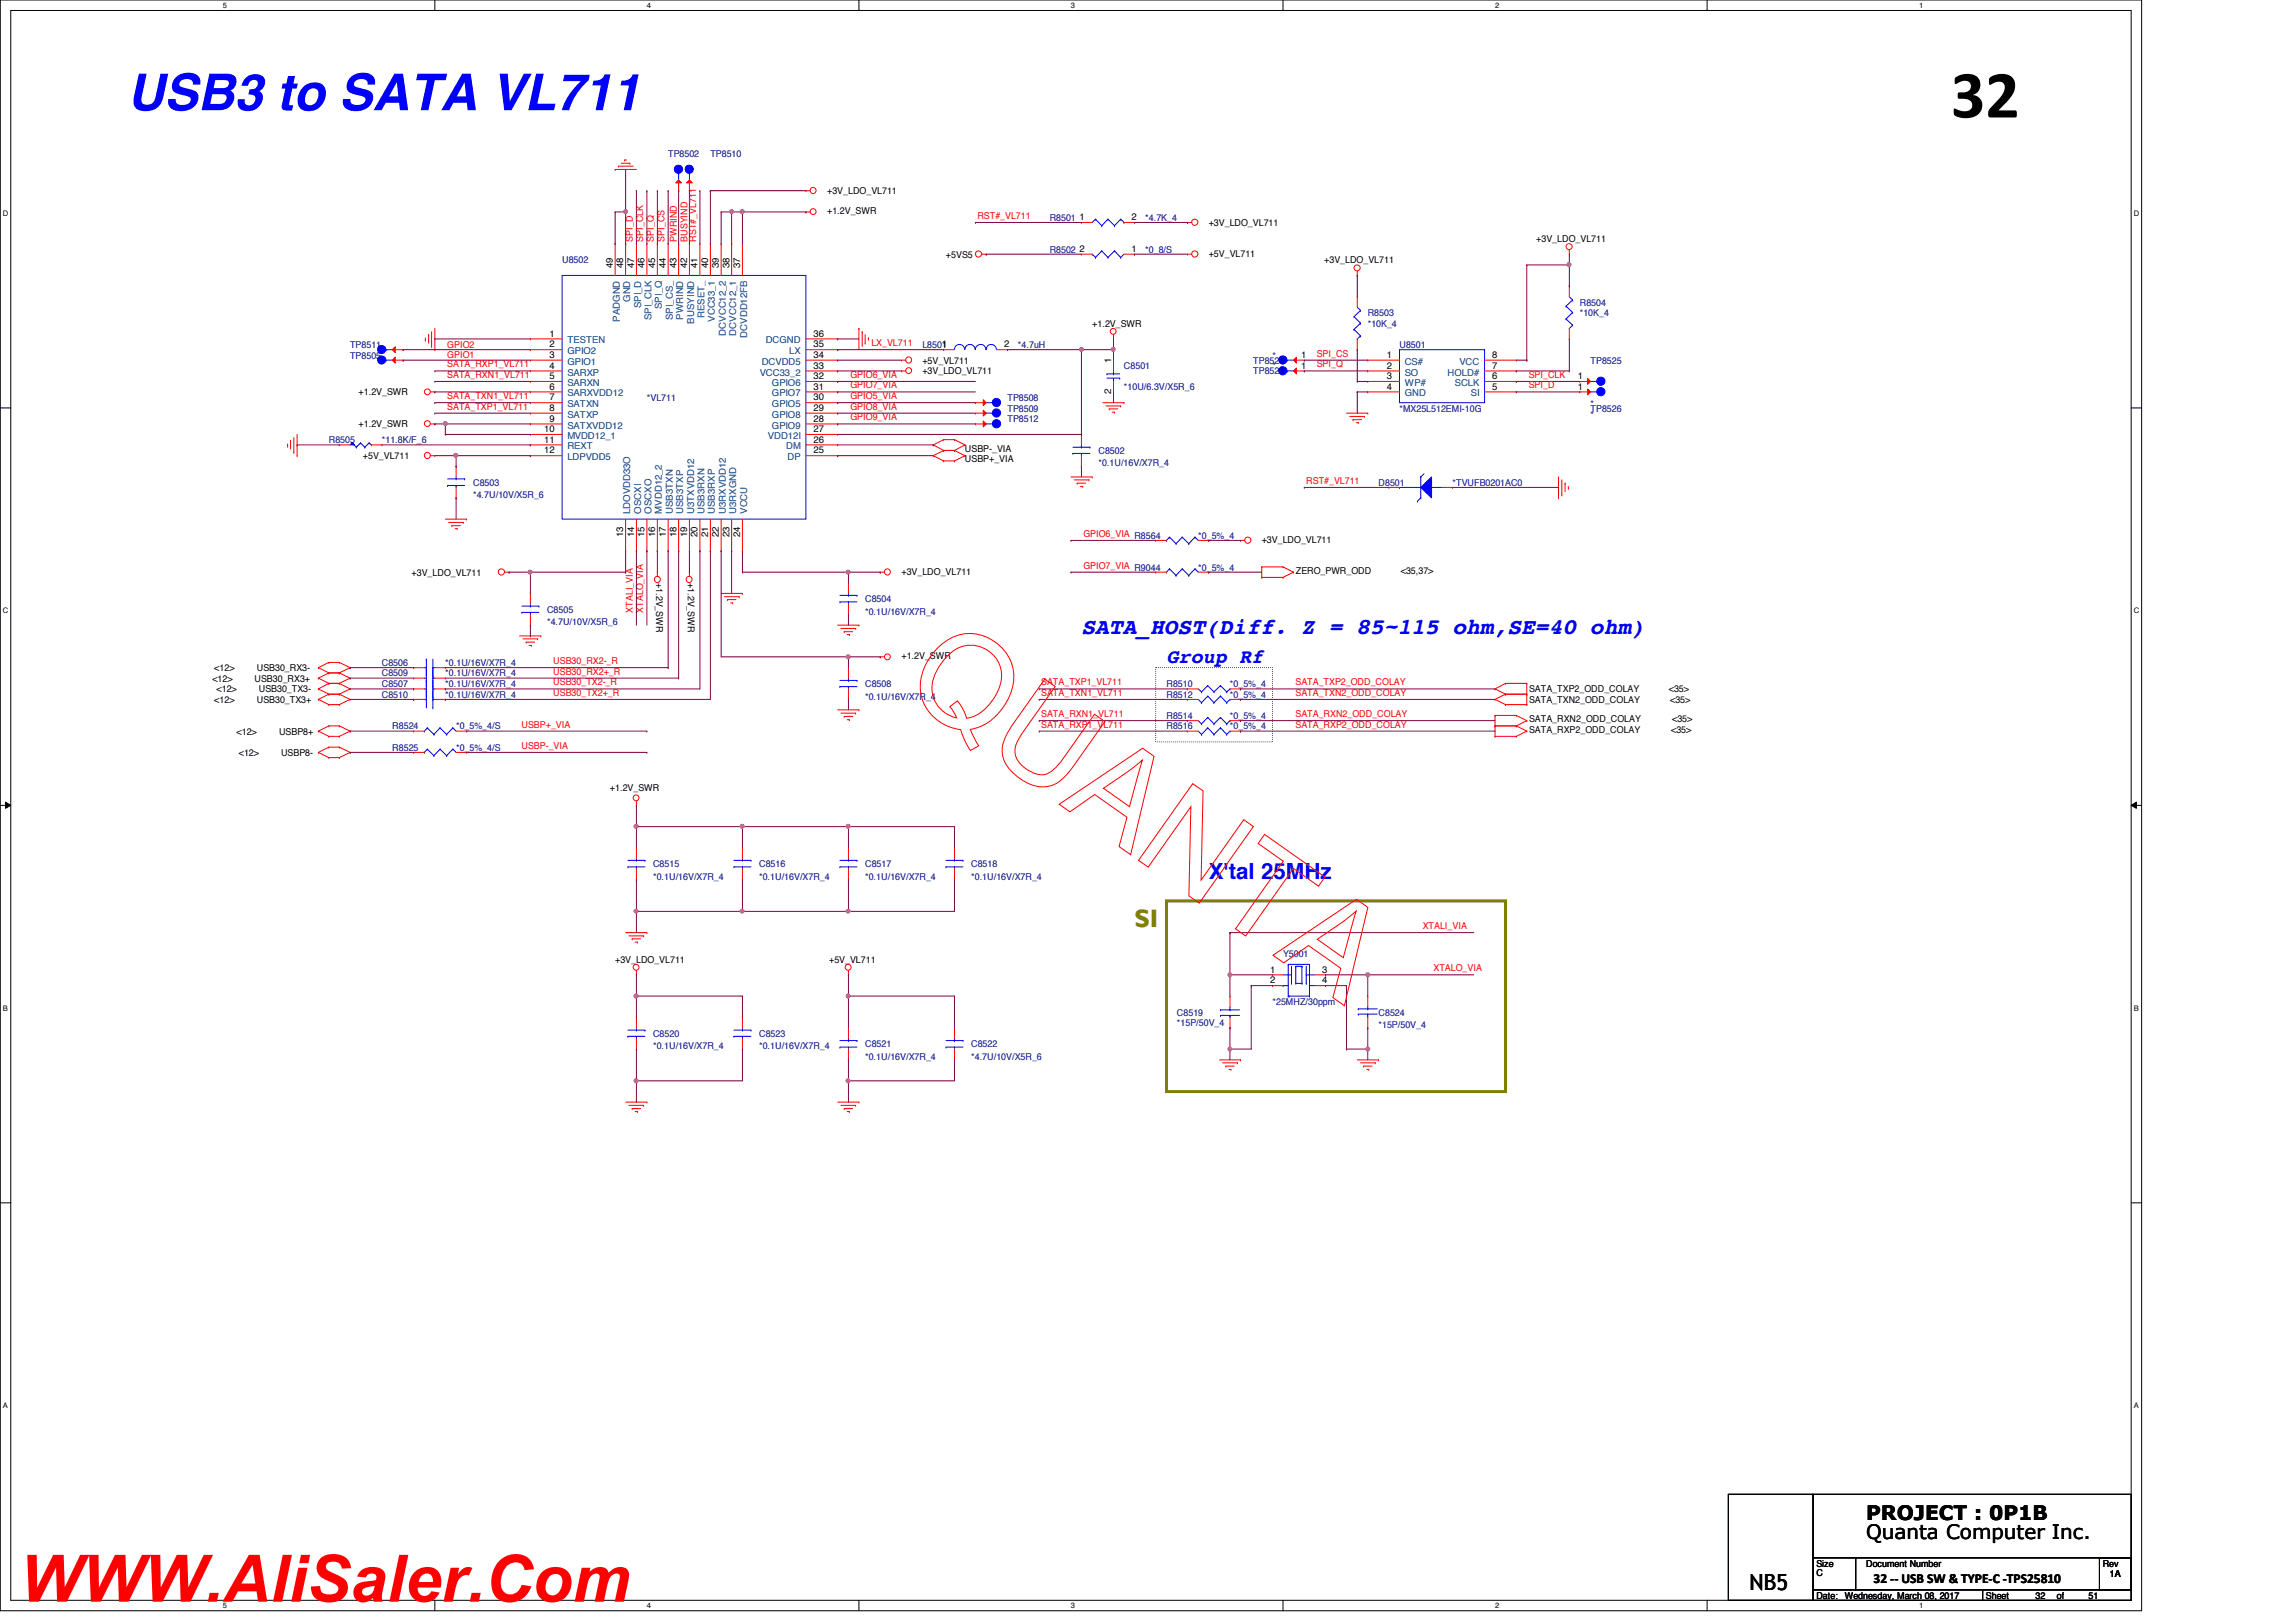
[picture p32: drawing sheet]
<svg xmlns="http://www.w3.org/2000/svg" width="297mm" height="210mm" viewBox="0 0 297 210" stroke-linecap="round" stroke-linejoin="round" font-family="sans-serif">
<defs><g id="words">
<text font-size="8.8" x="252.4" y="15.2">32</text>
<text font-size="8.5" fill="#f00" x="2.5" y="207.3">WWW.AliSaler.Com</text>
<text font-size="6.6" fill="#00f" x="16.5" y="14.3">USB3 to SATA VL711</text>
<text font-size="3.3" fill="#808000" x="146.8" y="120">SI</text>
<g font-size="2.9" fill="#00f">
<text x="139.9" y="82">SATA_HOST(Diff. Z = 85~115 ohm,SE=40 ohm)</text>
<text x="156.4" y="113.7">X'tal 25MHz</text>
</g>
<text font-size="2.9" x="226.4" y="205.8">NB5</text>
<text font-size="2.6" fill="#00f" x="150.9" y="85.8">Group Rf</text>
<g font-size="2.6">
<text x="241.4" y="196.6">PROJECT : 0P1B</text>
<text x="241.4" y="199.1">Quanta Computer Inc.</text>
</g>
<text font-size="1.8" x="242.4" y="204.8">32 -- USB SW &amp; TYPE-C -TPS25810</text>
<g font-size="1.2" fill="#000080">
<text x="86.4" y="20.3">TP8502</text>
<text x="91.9" y="20.3">TP8510</text>
<text x="135.8" y="28.6">R8501</text>
<text x="148.2" y="28.6">*4.7K_4</text>
<text x="72.7" y="34">U8502</text>
<text x="135.8" y="32.7">R8502</text>
<text x="148.2" y="32.7">*0_8/S</text>
<text x="177" y="40.9">R8503</text>
<text x="204.4" y="39.5">R8504</text>
<text x="204.4" y="40.9">*10K_4</text>
<text x="45.3" y="45">TP8511</text>
<text x="45.3" y="46.4">TP8505</text>
<text x="119.3" y="45">L8501</text>
<text x="131.7" y="45">*4.7uH</text>
<text x="145.4" y="47.8">C8501</text>
<text x="162.1" y="47.1">TP8524</text>
<text x="164.6" y="47.8">*</text>
<text x="164.6" y="46.4">*</text>
<text x="177" y="42.3">*10K_4</text>
<text x="181.1" y="45">U8501</text>
<text x="205.8" y="47.1">TP8525</text>
<text x="83.7" y="51.9">*VL711</text>
<text x="130.3" y="53.3">TP8509</text>
<text x="130.3" y="51.9">TP8508</text>
<text x="145.4" y="50.5">*10U/6.3V/X5R_6</text>
<text x="162.1" y="48.4">TP8523</text>
<text x="181.1" y="53.3">*MX25L512EMI-10G</text>
<text x="205.8" y="52.7">*</text>
<text x="205.8" y="53.3">TP8526</text>
<text x="42.5" y="57.4">R8505</text>
<text x="49.4" y="57.4">*11.8K/F_6</text>
<text x="130.3" y="54.6">TP8512</text>
<text x="142.1" y="58.7">C8502</text>
<text x="205.8" y="54.1">*</text>
<text x="61.2" y="62.9">C8503</text>
<text x="61.2" y="64.5">*4.7U/10V/X5R_6</text>
<text x="142.1" y="60.4">*0.1U/16V/X7R_4</text>
<text x="178.3" y="62.9">D8501</text>
<text x="187.9" y="62.9">*TVUFB0201AC0</text>
<text x="155" y="69.7">*0_5%_4</text>
<text x="111.9" y="77.9">C8504</text>
<text x="155" y="73.8">*0_5%_4</text>
<text x="70.8" y="79.3">C8505</text>
<text x="70.8" y="80.9">*4.7U/10V/X5R_6</text>
<text x="111.9" y="79.6">*0.1U/16V/X7R_4</text>
<text x="49.4" y="87.5">C8509</text>
<text x="49.4" y="88.9">C8507</text>
<text x="49.4" y="86.1">C8506</text>
<text x="57.6" y="87.5">*0.1U/16V/X7R_4</text>
<text x="57.6" y="88.9">*0.1U/16V/X7R_4</text>
<text x="57.6" y="86.1">*0.1U/16V/X7R_4</text>
<text x="111.9" y="88.9">C8508</text>
<text x="150.9" y="88.9">R8510</text>
<text x="159.1" y="88.9">*0_5%_4</text>
<text x="49.4" y="90.3">C8510</text>
<text x="50.8" y="94.4">R8524</text>
<text x="57.6" y="90.3">*0.1U/16V/X7R_4</text>
<text x="59" y="94.4">*0_5%_4/S</text>
<text x="111.9" y="90.6">*0.1U/16V/X7R_4</text>
<text x="150.9" y="93">R8514</text>
<text x="150.9" y="94.4">R8516</text>
<text x="150.9" y="90.3">R8512</text>
<text x="159.1" y="93">*0_5%_4</text>
<text x="159.1" y="94.4">*0_5%_4</text>
<text x="159.1" y="90.3">*0_5%_4</text>
<text x="50.8" y="97.2">R8525</text>
<text x="59" y="97.2">*0_5%_4/S</text>
<text x="84.5" y="112.2">C8515</text>
<text x="84.5" y="113.9">*0.1U/16V/X7R_4</text>
<text x="98.2" y="112.2">C8516</text>
<text x="98.2" y="113.9">*0.1U/16V/X7R_4</text>
<text x="111.9" y="112.2">C8517</text>
<text x="111.9" y="113.9">*0.1U/16V/X7R_4</text>
<text x="125.6" y="112.2">C8518</text>
<text x="125.6" y="113.9">*0.1U/16V/X7R_4</text>
<text x="166" y="123.9">Y5001</text>
<text x="152.3" y="131.4">C8519</text>
<text x="164.6" y="130">*25MHZ/30ppm</text>
<text x="178.3" y="131.4">C8524</text>
<text x="84.5" y="134.2">C8520</text>
<text x="84.5" y="135.8">*0.1U/16V/X7R_4</text>
<text x="98.2" y="134.2">C8523</text>
<text x="98.2" y="135.8">*0.1U/16V/X7R_4</text>
<text x="111.9" y="135.6">C8521</text>
<text x="111.9" y="137.2">*0.1U/16V/X7R_4</text>
<text x="125.6" y="135.6">C8522</text>
<text x="125.6" y="137.2">*4.7U/10V/X5R_6</text>
<text x="152.3" y="132.8">*15P/50V_4</text>
<text x="178.3" y="133.1">*15P/50V_4</text>
</g>
<g font-size="1.2">
<text x="107" y="27.7">+1.2V_SWR</text>
<text x="107" y="25.1">+3V_LDO_VL711</text>
<text x="139.7" y="28.5">1</text>
<text x="146.4" y="28.5">2</text>
<text x="156.4" y="29.3">+3V_LDO_VL711</text>
<text x="79.3" y="34.7" transform="rotate(-90 79.3 34.7)">49</text>
<text x="80.6" y="34.7" transform="rotate(-90 80.6 34.7)">48</text>
<text x="82" y="34.7" transform="rotate(-90 82 34.7)">47</text>
<text x="83.4" y="34.7" transform="rotate(-90 83.4 34.7)">46</text>
<text x="84.7" y="34.7" transform="rotate(-90 84.7 34.7)">45</text>
<text x="86.1" y="34.7" transform="rotate(-90 86.1 34.7)">44</text>
<text x="87.5" y="34.7" transform="rotate(-90 87.5 34.7)">43</text>
<text x="88.9" y="34.7" transform="rotate(-90 88.9 34.7)">42</text>
<text x="90.3" y="34.7" transform="rotate(-90 90.3 34.7)">41</text>
<text x="91.6" y="34.7" transform="rotate(-90 91.6 34.7)">40</text>
<text x="93" y="34.7" transform="rotate(-90 93 34.7)">39</text>
<text x="94.4" y="34.7" transform="rotate(-90 94.4 34.7)">38</text>
<text x="95.8" y="34.7" transform="rotate(-90 95.8 34.7)">37</text>
<text x="122.4" y="33.4">+5VS5</text>
<text x="139.7" y="32.6">2</text>
<text x="146.4" y="32.6">1</text>
<text x="156.4" y="33.2">+5V_VL711</text>
<text x="171.3" y="34">+3V_LDO_VL711</text>
<text x="198.8" y="31.3">+3V_LDO_VL711</text>
<text x="71.1" y="43.6">1</text>
<text x="71.1" y="45">2</text>
<text x="71.1" y="46.3">3</text>
<text x="71.1" y="47.7">4</text>
<text x="105.2" y="45">35</text>
<text x="105.2" y="46.3">34</text>
<text x="105.2" y="47.7">33</text>
<text x="105.2" y="43.6">36</text>
<text x="119.3" y="47.1">+5V_VL711</text>
<text x="129.9" y="45">2</text>
<text x="141.3" y="42.3">+1.2V_SWR</text>
<text x="143.8" y="47" transform="rotate(-90 143.8 47)">1</text>
<text x="168.3" y="47.7">1</text>
<text x="168.3" y="46.3">1</text>
<text x="179.4" y="46.3">1</text>
<text x="179.4" y="47.7">2</text>
<text x="193" y="46.3">8</text>
<text x="193" y="47.7">7</text>
<text x="46.4" y="51.2">+1.2V_SWR</text>
<text x="71.1" y="49.1">5</text>
<text x="71.1" y="50.4">6</text>
<text x="71.1" y="51.8">7</text>
<text x="71.1" y="53.2">8</text>
<text x="105.2" y="53.2">29</text>
<text x="105.2" y="51.8">30</text>
<text x="105.2" y="50.4">31</text>
<text x="105.2" y="49.1">32</text>
<text x="119.3" y="48.4">+3V_LDO_VL711</text>
<text x="143.8" y="51" transform="rotate(-90 143.8 51)">2</text>
<text x="179.4" y="49.1">3</text>
<text x="179.4" y="50.4">4</text>
<text x="193" y="50.4">5</text>
<text x="193" y="49.1">6</text>
<text x="204.1" y="49.1">1</text>
<text x="204.1" y="50.4">1</text>
<text x="46.4" y="55.3">+1.2V_SWR</text>
<text x="46.9" y="59.4">+5V_VL711</text>
<text x="70.4" y="55.9">10</text>
<text x="70.4" y="57.3">11</text>
<text x="70.4" y="58.7">12</text>
<text x="71.1" y="54.6">9</text>
<text x="105.2" y="55.9">27</text>
<text x="105.2" y="54.6">28</text>
<text x="105.2" y="58.7">25</text>
<text x="105.2" y="57.3">26</text>
<text x="124.8" y="59.8">USBP+_VIA</text>
<text x="124.8" y="58.5">USBP-_VIA</text>
<text x="80.6" y="69.5" transform="rotate(-90 80.6 69.5)">13</text>
<text x="82" y="69.5" transform="rotate(-90 82 69.5)">14</text>
<text x="83.4" y="69.5" transform="rotate(-90 83.4 69.5)">15</text>
<text x="84.7" y="69.5" transform="rotate(-90 84.7 69.5)">16</text>
<text x="86.1" y="69.5" transform="rotate(-90 86.1 69.5)">17</text>
<text x="87.5" y="69.5" transform="rotate(-90 87.5 69.5)">18</text>
<text x="88.9" y="69.5" transform="rotate(-90 88.9 69.5)">19</text>
<text x="90.3" y="69.5" transform="rotate(-90 90.3 69.5)">20</text>
<text x="91.6" y="69.5" transform="rotate(-90 91.6 69.5)">21</text>
<text x="93" y="69.5" transform="rotate(-90 93 69.5)">22</text>
<text x="94.4" y="69.5" transform="rotate(-90 94.4 69.5)">23</text>
<text x="95.8" y="69.5" transform="rotate(-90 95.8 69.5)">24</text>
<text x="163.2" y="70.3">+3V_LDO_VL711</text>
<text x="53.3" y="74.5">+3V_LDO_VL711</text>
<text x="84.9" y="75.4" transform="rotate(90 84.9 75.4)">+1.2V_SWR</text>
<text x="89" y="75.4" transform="rotate(90 89 75.4)">+1.2V_SWR</text>
<text x="116.6" y="74.4">+3V_LDO_VL711</text>
<text x="167.6" y="74.3">ZERO_PWR_ODD</text>
<text x="181.2" y="74.3">&lt;35,37&gt;</text>
<text x="27.5" y="88.2">&lt;12&gt;</text>
<text x="27.7" y="86.9">&lt;12&gt;</text>
<text x="28" y="89.6">&lt;12&gt;</text>
<text x="32.9" y="88.2">USB30_RX3+</text>
<text x="33.2" y="86.9">USB30_RX3-</text>
<text x="33.5" y="89.6">USB30_TX3-</text>
<text x="116.6" y="85.3">+1.2V_SWR</text>
<text x="197.8" y="89.6">SATA_TXP2_ODD_COLAY</text>
<text x="215.9" y="89.6">&lt;35&gt;</text>
<text x="27.7" y="91">&lt;12&gt;</text>
<text x="30.6" y="95.1">&lt;12&gt;</text>
<text x="33.2" y="91">USB30_TX3+</text>
<text x="36.1" y="95.1">USBP8+</text>
<text x="197.8" y="91">SATA_TXN2_ODD_COLAY</text>
<text x="197.8" y="93.4">SATA_RXN2_ODD_COLAY</text>
<text x="197.8" y="94.8">SATA_RXP2_ODD_COLAY</text>
<text x="216.1" y="91">&lt;35&gt;</text>
<text x="216.2" y="94.8">&lt;35&gt;</text>
<text x="216.3" y="93.4">&lt;35&gt;</text>
<text x="30.9" y="97.8">&lt;12&gt;</text>
<text x="36.4" y="97.8">USBP8-</text>
<text x="78.9" y="102.4">+1.2V_SWR</text>
<text x="79.6" y="124.6">+3V_LDO_VL711</text>
<text x="107.3" y="124.6">+5V_VL711</text>
<text x="164.3" y="125.9">1</text>
<text x="171.1" y="125.9">3</text>
<text x="164.3" y="127.3">2</text>
<text x="171.1" y="127.3">4</text>
<text x="235" y="202.7">Size</text>
<text x="241.4" y="202.7">Document Number</text>
<text x="272" y="202.7">Rev</text>
<text x="235" y="206.9">Date:</text>
<text x="235" y="204">C</text>
<text x="238.7" y="206.9">Wednesday, March 08, 2017</text>
<text x="256.9" y="206.9">Sheet</text>
<text x="263.4" y="206.9">32</text>
<text x="266.1" y="206.9">of</text>
<text x="270.2" y="206.9">51</text>
<text x="273" y="204.1">1A</text>
</g>
<g font-size="1.2" fill="#f00">
<text x="126.4" y="28.3">RST#_VL711</text>
<text x="81.9" y="31.3" transform="rotate(-90 81.9 31.3)">SPI_D</text>
<text x="83.2" y="31.3" transform="rotate(-90 83.2 31.3)">SPI_CLK</text>
<text x="84.6" y="31.3" transform="rotate(-90 84.6 31.3)">SPI_Q</text>
<text x="86" y="31.3" transform="rotate(-90 86 31.3)">SPI_CS</text>
<text x="87.5" y="31.3" transform="rotate(-90 87.5 31.3)">PWRIND</text>
<text x="88.9" y="31.3" transform="rotate(-90 88.9 31.3)">BUSYIND</text>
<text x="90.1" y="31.3" transform="rotate(-90 90.1 31.3)">RST#_VL711</text>
<text x="57.9" y="46.4">GPIO1</text>
<text x="57.9" y="45">GPIO2</text>
<text x="57.9" y="47.5">SATA_RXP1_VL711</text>
<text x="112.7" y="44.8">LX_VL711</text>
<text x="170.3" y="47.5">SPI_Q</text>
<text x="170.3" y="46.1">SPI_CS</text>
<text x="57.9" y="53">SATA_TXP1_VL711</text>
<text x="57.9" y="51.6">SATA_TXN1_VL711</text>
<text x="57.9" y="48.9">SATA_RXN1_VL711</text>
<text x="110" y="48.9">GPIO6_VIA</text>
<text x="110" y="53">GPIO8_VIA</text>
<text x="110" y="50.2">GPIO7_VIA</text>
<text x="110" y="51.6">GPIO5_VIA</text>
<text x="197.8" y="48.9">SPI_CLK</text>
<text x="197.8" y="50.2">SPI_D</text>
<text x="110" y="54.4">GPIO9_VIA</text>
<text x="169" y="62.6">RST#_VL711</text>
<text x="140.2" y="69.5">GPIO6_VIA R8564</text>
<text x="140.2" y="73.6">GPIO7_VIA R9044</text>
<text x="81.9" y="79.3" transform="rotate(-90 81.9 79.3)">XTALI_VIA</text>
<text x="83.2" y="79.3" transform="rotate(-90 83.2 79.3)">XTALO_VIA</text>
<text x="71.6" y="88.7">USB30_TX2-_R</text>
<text x="71.6" y="85.9">USB30_RX2-_R</text>
<text x="71.6" y="87.3">USB30_RX2+_R</text>
<text x="134.7" y="88.7">SATA_TXP1_VL711</text>
<text x="167.6" y="88.7">SATA_TXP2_ODD_COLAY</text>
<text x="67.5" y="94.1">USBP+_VIA</text>
<text x="71.6" y="90">USB30_TX2+_R</text>
<text x="134.7" y="90">SATA_TXN1_VL711</text>
<text x="134.7" y="92.8">SATA_RXN1_VL711</text>
<text x="134.7" y="94.1">SATA_RXP1_VL711</text>
<text x="167.6" y="92.8">SATA_RXN2_ODD_COLAY</text>
<text x="167.6" y="90">SATA_TXN2_ODD_COLAY</text>
<text x="167.6" y="94.1">SATA_RXP2_ODD_COLAY</text>
<text x="67.5" y="96.9">USBP-_VIA</text>
<text x="184.1" y="120.2">XTALI_VIA</text>
<text x="185.5" y="125.7">XTALO_VIA</text>
</g>
<g font-size="1.2" fill="#004080">
<text x="80.2" y="41.7" transform="rotate(-90 80.2 41.7)">PADGND</text>
<text x="81.5" y="39.1" transform="rotate(-90 81.5 39.1)">GND</text>
<text x="82.9" y="39.9" transform="rotate(-90 82.9 39.9)">SPI_D</text>
<text x="84.3" y="41.4" transform="rotate(-90 84.3 41.4)">SPI_CLK</text>
<text x="85.6" y="40" transform="rotate(-90 85.6 40)">SPI_Q</text>
<text x="87" y="41.4" transform="rotate(-90 87 41.4)">SPI_CS_</text>
<text x="88.4" y="41.4" transform="rotate(-90 88.4 41.4)">PWRIND</text>
<text x="89.8" y="41.9" transform="rotate(-90 89.8 41.9)">BUSYIND</text>
<text x="91.1" y="41.2" transform="rotate(-90 91.1 41.2)">RESET_</text>
<text x="92.5" y="41.7" transform="rotate(-90 92.5 41.7)">VCC33_1</text>
<text x="73.4" y="44.4">TESTEN</text>
<text x="73.4" y="45.8">GPIO2</text>
<text x="73.4" y="47.2">GPIO1</text>
<text x="93.9" y="43.4" transform="rotate(-90 93.9 43.4)">DCVCC12_2</text>
<text x="95.2" y="43.4" transform="rotate(-90 95.2 43.4)">DCVCC12_1</text>
<text x="96.6" y="43.7" transform="rotate(-90 96.6 43.7)">DCVDD12FB</text>
<text x="98.5" y="47.2">DCVDD5</text>
<text x="99.1" y="44.4">DCGND</text>
<text x="102.1" y="45.8">LX</text>
<text x="181.7" y="47.2">CS#</text>
<text x="188.8" y="47.2">VCC</text>
<text x="73.4" y="48.6">SARXP</text>
<text x="73.4" y="50">SARXN</text>
<text x="73.4" y="51.3">SARXVDD12</text>
<text x="73.4" y="52.7">SATXN</text>
<text x="98.3" y="48.6">VCC33_2</text>
<text x="99.9" y="52.7">GPIO5</text>
<text x="99.9" y="51.3">GPIO7</text>
<text x="99.9" y="50">GPIO6</text>
<text x="181.7" y="48.6">SO</text>
<text x="181.7" y="50">WP#</text>
<text x="181.7" y="51.3">GND</text>
<text x="187.3" y="48.6">HOLD#</text>
<text x="188.2" y="50">SCLK</text>
<text x="190.3" y="51.3">SI</text>
<text x="73.4" y="54.1">SATXP</text>
<text x="73.4" y="55.5">SATXVDD12</text>
<text x="73.4" y="56.8">MVDD12_1</text>
<text x="73.4" y="58.2">REXT</text>
<text x="73.4" y="59.6">LDPVDD5</text>
<text x="99.4" y="56.8">VDD12I</text>
<text x="99.9" y="55.5">GPIO9</text>
<text x="99.9" y="54.1">GPIO8</text>
<text x="101.7" y="58.2">DM</text>
<text x="101.9" y="59.6">DP</text>
<text x="81.5" y="66.5" transform="rotate(-90 81.5 66.5)">LDOVDD33O</text>
<text x="82.9" y="66.5" transform="rotate(-90 82.9 66.5)">OSCXI</text>
<text x="84.3" y="66.5" transform="rotate(-90 84.3 66.5)">OSCXO</text>
<text x="85.6" y="66.5" transform="rotate(-90 85.6 66.5)">MVDD12_2</text>
<text x="87" y="66.5" transform="rotate(-90 87 66.5)">USB3TXN</text>
<text x="88.4" y="66.5" transform="rotate(-90 88.4 66.5)">USB3TXP</text>
<text x="89.8" y="66.5" transform="rotate(-90 89.8 66.5)">U3TXVDD12</text>
<text x="91.1" y="66.5" transform="rotate(-90 91.1 66.5)">USB3RXN</text>
<text x="92.5" y="66.5" transform="rotate(-90 92.5 66.5)">USB3RXP</text>
<text x="93.9" y="66.5" transform="rotate(-90 93.9 66.5)">U3RXVDD12</text>
<text x="95.2" y="66.5" transform="rotate(-90 95.2 66.5)">U3RXGND</text>
<text x="96.6" y="66.5" transform="rotate(-90 96.6 66.5)">VCCU</text>
</g>
<g font-size="1">
<text x="28.8" y="1">5</text>
<text x="83.7" y="1">4</text>
<text x="138.6" y="1">3</text>
<text x="193.4" y="1">2</text>
<text x="248.3" y="1">1</text>
<text x=".4" y="27.9">D</text>
<text x="276.1" y="27.9">D</text>
<text x=".4" y="79.4">C</text>
<text x="276.1" y="79.4">C</text>
<text x=".4" y="130.8">B</text>
<text x="276.1" y="130.8">B</text>
<text x=".4" y="182.2">A</text>
<text x="276.1" y="182.2">A</text>
<text x="28.8" y="208.1">5</text>
<text x="83.7" y="208.1">4</text>
<text x="138.6" y="208.1">3</text>
<text x="193.4" y="208.1">2</text>
<text x="248.3" y="208.1">1</text>
</g>
</g></defs>
<path d="M0 0h277.1v208.4h-277.1zM1.4 1.4h274.3v205.7h-274.3z" fill="none" stroke="#000" stroke-width=".13"/>
<g fill="#fff">
<path d="M28.8 .1h.6v1.1h-.6z"/>
<path d="M28.8 207.2h.6v1.1h-.6z"/>
</g>
<path d="M56.3 0v1.4M56.3 207.1v1.3" fill="none" stroke="#000" stroke-width=".13"/>
<g fill="#fff">
<path d="M83.7 .1h.5v1.1h-.5z"/>
<path d="M83.7 207.2h.5v1.1h-.5z"/>
</g>
<path d="M111.1 0v1.4M111.1 207.1v1.3" fill="none" stroke="#000" stroke-width=".13"/>
<g fill="#fff">
<path d="M138.6 .1h.5v1.1h-.5z"/>
<path d="M138.6 207.2h.5v1.1h-.5z"/>
</g>
<path d="M166 0v1.4M166 207.1v1.3" fill="none" stroke="#000" stroke-width=".13"/>
<g fill="#fff">
<path d="M193.4 .1h.6v1.1h-.6z"/>
<path d="M193.4 207.2h.6v1.1h-.6z"/>
</g>
<path d="M220.8 0v1.4M220.8 207.1v1.3" fill="none" stroke="#000" stroke-width=".13"/>
<g fill="#fff">
<path d="M248.3 .1h.5v1.1h-.5z"/>
<path d="M248.3 207.2h.5v1.1h-.5z"/>
<path d="M.4 27.1h.7v1.1h-.7z"/>
<path d="M276.1 27.1h.7v1.1h-.7z"/>
<path d="M.4 78.5h.7v1.1h-.7z"/>
<path d="M276.1 78.5h.7v1.1h-.7z"/>
</g>
<path d="M0 52.8h1.4M275.7 52.8h1.4" fill="none" stroke="#000" stroke-width=".13"/>
<g fill="#fff">
<path d="M.4 129.9h.6v1.1h-.6z"/>
<path d="M276.1 129.9h.6v1.1h-.6z"/>
</g>
<path d="M0 104.2h1.4M.7 103.8l.7 .4-.7 .4zM275.7 104.2l.7-.4v.8zM275.7 104.2h1.4" fill="none" stroke="#000" stroke-width=".13"/>
<path d="M.7 103.8l.7 .4-.7 .4zM275.7 104.2l.7-.4v.8z" fill="#000"/>
<g fill="#fff">
<path d="M.4 181.4h.6v1.1h-.6z"/>
<path d="M276.1 181.4h.6v1.1h-.6z"/>
</g>
<path d="M0 155.7h1.4M275.7 155.7h1.4M223.6 193.4h11v13.7h-11zM234.6 193.4h41.1v8.2h-41.1zM234.6 201.6h5.5v4.1h-5.5zM234.6 205.7h21.9v1.4h-21.9zM240.1 201.6h35.6v4.1h-35.6zM256.5 205.7h19.2v1.4h-19.2zM271.6 201.6h4.1v4.1h-4.1z" fill="none" stroke="#000" stroke-width=".13"/>
<path d="M149.5 86.4h15.1v9.6h-15.1z" fill="none" stroke="#000" stroke-width=".13" stroke-dasharray="0 .3"/>
<path d="M150.9 116.6h43.9v24.7h-43.9z" fill="none" stroke="#808000" stroke-width=".38"/>
<g fill="none" stroke="#f00" stroke-width=".13">
<path d="M79.6 21.9h.1M79.6 21.9h2.7M80 21.5h1.9M80 21.5h.1M80.4 21.1h1.1M80.8 20.7h.1M80.8 20.7h.3M81.5 21.1h.1M104.3 27.4h.5M104.3 24.7h.5M104.3 27.4h.1M104.3 24.7h.1"/>
<path d="M127 32.9h.6M127.6 32.9h.1M153.6 32.9h.1M153.6 28.8h.1M153.6 32.9h.6M153.6 28.8h.6M175.6 35.6h.1M175.6 35.1v.5M203 32.9h.1M203 32.3v.6M37.2 57.7h.1M37.2 57.4v.3"/>
<path d="M37.6 57h.1M37.6 57v1.1M38 58.5h.1M38 56.6v1.9M38.4 59h.1M38.4 56.2v2.8M55 44h.1M55 43.7v.3M55.5 43.3h.1M55.5 43.3v1.1M55.7 59h.6M55.7 50.7h.6"/>
<path d="M55.7 54.9h.6M55.8 44.8h.1M55.8 42.9v1.9M56.3 59h.1M56.3 50.7h.1M56.3 54.9h.1M56.3 45.3h.1M56.3 42.5v2.8M111.1 42.5h.1M111.1 42.5v2.8M111.5 42.9h.1M111.5 42.9v1.9"/>
<path d="M111.9 44.4h.1M111.9 43.3v1.1M112.3 43.7h.1M112.3 43.7v.3M116.6 48h.6M116.6 46.6h.6M116.6 48h.1M116.6 46.6h.1M120.7 59l1.4 .6M120.7 57.6l1.4 .7M120.7 59h.1M120.7 57.6h.1"/>
<path d="M122.1 59.6h.1M122.1 58.3h.1M122.1 56.9h.1M122.1 58.3h1.4M122.1 56.9h1.4M122.1 58.3l-1.4 .7M122.1 56.9l-1.4 .7M122.1 59.6h1.4M123.5 59.6h.1M123.5 58.3h.1M123.5 56.9h.1M123.5 58.3l1.3 .7"/>
<path d="M123.5 56.9l1.3 .7M124.8 59h.1M124.8 57.6h.1M124.8 59l-1.3 .6M124.8 57.6l-1.3 .7M142.7 52.1h2.7M143.1 52.5h1.9M143.5 52.9h1.1M143.5 52.9h.1M143.9 53.3h.3M144.1 43.9h.1M144.1 43.3v.6"/>
<path d="M144.2 53.3h.1M145 52.5h.1M145.4 52.1h.1M174.2 53.5h2.7M174.6 53.9h1.9M175 54.3h.1M175 54.3h1.1M175.5 54.7h.2M175.7 54.7h.1M176.5 53.9h.1M176.9 53.5h.1M57.6 67.2h2.8"/>
<path d="M58 67.6h1.9M58.5 68h1.1M58.5 68h.1M58.9 68.4h.2M59 60.3h.1M59 64.4h.1M59 60.3v1.4M59 63.1v1.3M59.1 68.4h.1M59.9 67.6h.1M60.4 67.2h.1M65.3 74h.6"/>
<path d="M65.9 74h.1M85 74h.1M85 74v.6M89.2 74h.1M89.2 74v.6M93.3 76.8h2.8M93.7 77.2h1.9M94.1 77.6h1.1M94.1 77.6h.1M94.5 78h.3M94.8 78h.1M95.6 77.2h.1"/>
<path d="M96.1 76.8h.1M113.9 74h.5M113.9 74h.1M138.6 61.7h2.7M139 62.1h1.9M139.4 62.5h1.1M139.4 62.5h.1M139.8 62.9h.3M140.1 62.9h.1M140.9 62.1h.1M141.3 61.7h.1M149.5 74h1.4"/>
<path d="M149.5 74h.1M155 74h1.4M156.4 74h.1M160.5 69.9h.5M160.5 69.9h.1M163.2 73.4h2.8M163.2 73.4h.1M163.2 74.7h.1M163.2 74.7h2.8M163.2 73.4v1.3M166 73.4l1.3 .6M166 74.7h.1"/>
<path d="M166 73.4h.1M167.3 74h.1M167.3 74l-1.3 .7M201.6 64.4h.1M201.6 61.7v2.7M202.1 64.1h.1M202.1 62.1v2M202.5 62.5h.1M202.5 62.5v1.1M202.9 63.2h.1M202.9 62.9v.3M41.2 86.4h.1"/>
<path d="M41.2 87.8h.1M41.2 89.2h.1M41.2 90.5h.1M41.2 94.6h.1M41.2 97.4h.1M41.2 94.6l1.3 .7M41.2 97.4l1.3 .6M41.2 86.4l1.3 .7M41.2 87.8l1.3 .6M41.2 89.2l1.3 .6M41.2 90.5l1.3 .7M42.5 85.7l-1.3 .7"/>
<path d="M42.5 87.1l-1.3 .7M42.5 88.4l-1.3 .8M42.5 89.8l-1.3 .7M42.5 85.7h.1M42.5 87.1h.1M42.5 88.4h.1M42.5 89.8h.1M42.5 91.2h.1M42.5 93.9h.1M42.5 95.3h.1M42.5 96.7h.1M42.5 98h.1"/>
<path d="M42.5 85.7h1.4M42.5 87.1h1.4M42.5 88.4h1.4M42.5 89.8h1.4M42.5 93.9l-1.3 .7M42.5 95.3h1.4M42.5 96.7l-1.3 .7M42.5 98h1.4M42.5 91.2h1.4M42.5 93.9h1.4M42.5 96.7h1.4M43.9 93.9l1.4 .7"/>
<path d="M43.9 96.7l1.4 .7M43.9 85.7h.1M43.9 87.1h.1M43.9 88.4h.1M43.9 89.8h.1M43.9 91.2h.1M43.9 93.9h.1M43.9 95.3h.1M43.9 96.7h.1M43.9 98h.1M43.9 85.7l1.4 .7M43.9 87.1l1.4 .7"/>
<path d="M43.9 88.4l1.4 .8M43.9 89.8l1.4 .7M45.3 86.4h.1M45.3 87.8h.1M45.3 89.2h.1M45.3 90.5h.1M45.3 94.6h.1M45.3 97.4h.1M45.3 86.4l-1.4 .7M45.3 87.8l-1.4 .6M45.3 89.2l-1.4 .6M45.3 90.5l-1.4 .7"/>
<path d="M45.3 94.6l-1.4 .7M45.3 97.4l-1.4 .6M67.2 82.3h2.8M67.6 82.7h2M68.1 83.1h.1M68.1 83.1h1.1M68.4 83.5h.3M68.7 83.5h.1M69.6 82.7h.1M70 82.3h.1M108.4 80.9h2.7M108.4 91.9h2.7"/>
<path d="M108.8 81.3h1.9M108.8 92.3h1.9M109.2 81.7h1.1M109.2 92.7h1.1M109.2 81.7h.1M109.2 92.7h.1M109.6 82.1h.3M109.6 93.1h.3M109.9 82.1h.1M109.9 93.1h.1M110.7 81.3h.1M110.7 92.3h.1"/>
<path d="M111.1 80.9h.1M111.1 91.9h.1M113.9 85h.5M113.9 85h.1M153.6 89.2h.1M153.6 89.2h1.4M159.1 89.2h1.4M160.5 89.2h.1M193.4 89.2l1.4 .6M193.4 90.5l1.4 .7M193.4 93.9h2.8M193.4 92.6h2.8"/>
<path d="M193.4 89.2h.1M193.4 90.5h.1M193.4 92.6h.1M193.4 93.9h.1M193.4 95.3h.1M193.4 95.3h2.8M193.4 92.6v2.7M194.8 88.4h.1M194.8 89.8h.1M194.8 91.2h.1M194.8 88.4h2.7M194.8 89.8h2.7"/>
<path d="M194.8 88.4l-1.4 .8M194.8 89.8l-1.4 .7M194.8 91.2h2.7M196.2 93.9h.1M196.2 92.6h.1M196.2 95.3h.1M196.2 92.6l1.3 .7M196.2 93.9l1.3 .7M197.5 93.3l-1.3 .6M197.5 94.6l-1.3 .7M197.5 88.4h.1M197.5 89.8h.1"/>
<path d="M197.5 91.2h.1M197.5 93.3h.1M197.5 94.6h.1M197.5 88.4v2.8M82.3 104.2h.1M82.3 103.7v.5M80.9 120.7h2.8M81.4 121.1h1.9M81.8 121.5h1.1M81.8 121.5h.1M82.2 121.9h.3M82.3 126.2h.1"/>
<path d="M82.3 125.6v.6M82.5 121.9h.1M83.3 121.1h.1M83.7 120.7h.1M109.8 126.2h.1M109.8 125.6v.6M157.8 137.2h2.7M158.2 137.5h1.9M158.6 138h1.1M158.6 138h.1M159 138.4h.3M159.3 138.4h.1"/>
<path d="M160.1 137.5h.1M160.5 137.2h.1M175.6 137.2h2.7M176 137.5h1.9M176.4 138h.1M176.4 138h1.1M176.8 138.4h.3M176.9 128.9h.1M176.9 133h.1M176.9 128.9v1.4M176.9 131.7v1.3M177.1 138.4h.1"/>
<path d="M177.9 137.5h.1M178.3 137.2h.1M80.9 142.6h2.8M81.4 143h1.9M81.8 143.5h1.1M81.8 143.5h.1M82.2 143.8h.3M82.5 143.8h.1M83.3 143h.1M83.7 142.6h.1M108.4 142.6h2.7M108.8 143h1.9"/>
<path d="M109.2 143.5h1.1M109.2 143.5h.1M109.6 143.8h.3M109.9 143.8h.1M110.7 143h.1M111.1 142.6h.1"/>
<circle cx="105.2" cy="24.7" r=".39"/>
<circle cx="105.2" cy="27.4" r=".38"/>
<circle cx="126.6" cy="32.9" r=".4"/>
<circle cx="154.6" cy="32.9" r=".4"/>
<circle cx="154.6" cy="28.8" r=".4"/>
<circle cx="175.6" cy="34.7" r=".39"/>
<circle cx="203" cy="31.9" r=".39"/>
<circle cx="55.3" cy="58.9" r=".39"/>
<circle cx="55.3" cy="50.7" r=".38"/>
<circle cx="55.3" cy="54.8" r=".38"/>
<circle cx="117.5" cy="46.6" r=".39"/>
<circle cx="117.6" cy="48" r=".38"/>
<circle cx="144" cy="42.9" r=".38"/>
<circle cx="64.9" cy="74" r=".4"/>
<circle cx="85" cy="75" r=".39"/>
<circle cx="89.1" cy="75" r=".39"/>
<circle cx="114.8" cy="74" r=".39"/>
<circle cx="161.4" cy="69.9" r=".4"/>
<circle cx="114.8" cy="85" r=".38"/>
<circle cx="82.3" cy="103.2" r=".38"/>
<circle cx="82.3" cy="125.2" r=".38"/>
<circle cx="109.7" cy="125.2" r=".38"/>
</g>
<g fill="none" stroke="#00f" stroke-width=".13">
<path d="M57.9 62.8h2.2M57.9 62.8h.1M57.9 62h2.2M59 62h.1M59 62.8h.1M59 61.7v.3M59 62.8v.3M60.1 62h.1M150.9 74h.1M151.3 73.6l.8 .9M151.3 73.6h.1M151.3 73.6l-.4 .4"/>
<path d="M152.1 74.5h.1M152.9 73.6l.9 .9M152.9 73.6h.1M152.9 73.6l-.8 .9M153.8 74.5h.1M154.6 73.6h.1M154.6 73.6l-.8 .9M154.6 73.6l.4 .4M155 89.2l.4 .3M155.4 89.5h.1M156.2 88.7h.1M156.2 88.7l.9 .8"/>
<path d="M156.2 88.7l-.8 .8M157.1 89.5h.1M157.9 88.7l-.8 .8M157.9 88.7h.1M157.9 88.7l.8 .8M158.7 89.5h.1M159.1 89.2h.1M159.1 89.2l-.4 .3M175.7 131.2h2.5M175.7 130.6h2.5M175.7 131.2h.1M175.7 130.6h.1"/>
<path d="M176.9 130.6h.1M176.9 131.2h.1M176.9 130.3v.3M176.9 131.2v.5"/>
</g>
<circle cx="128.9" cy="54.8" r=".54" fill="#00f"/>
<g fill="none" stroke="#00f" stroke-width=".13">
<path d="M127.6 54.9h.8M128.4 54.9h.1"/>
<circle cx="128.9" cy="54.8" r=".54"/>
</g>
<path d="M127.2 54.5l.4 .4-.4 .3z" fill="#f00"/>
<path d="M122.1 45.3h.1M122.1 45.3h1.4M126.2 54.9h1.4M126.2 54.9h.1M127.2 54.5l.4 .4-.4 .3zM128.9 45.3h1.4M130.3 45.3h.1M153.6 93.3h.1M153.6 93.3h1.4M159.1 93.3h1.4M160.5 93.3h.1" fill="none" stroke="#f00" stroke-width=".13"/>
<g fill="none" stroke="#00f" stroke-width=".13">
<path d="M45.5 57.3l-.2 .3M45.5 57.3h.1M45.5 57.3l.6 .6M46.1 57.9h.1M46.6 57.3l-.5 .6M46.6 57.3h.1M46.6 57.3l.6 .6M47.2 57.9h.1M47.7 57.3h.1M47.7 57.3l.3 .3M47.7 57.3l-.5 .6M48 57.6h.1"/>
<path d="M124.8 45.3a.66 .66 0 0 0-.7-.7 .66 .66 0 0 0-.6 .7M126.1 45.3a.66 .66 0 0 0-.6-.7 .66 .66 0 0 0-.7 .7M127.5 45.3a.68 .68 0 0 0-.6-.7 .68 .68 0 0 0-.7 .7M128.9 45.3a.66 .66 0 0 0-.7-.7 .66 .66 0 0 0-.6 .7M155 93.3l.4 .4M155.4 93.7h.1M156.2 92.8h.1M156.2 92.8l.9 .9M156.2 92.8l-.8 .9M157.1 93.7h.1M157.9 92.8l-.8 .9M157.9 92.8h.1"/>
<path d="M157.9 92.8l.8 .9M158.7 93.7h.1M159.1 93.3h.1M159.1 93.3l-.4 .4"/>
</g>
<path d="M45.5 57.3l.3 .3h-.5l.2-.3 .3 .3z" fill-rule="evenodd" fill="#00f"/>
<g fill="none" stroke="#00f" stroke-width=".13">
<path d="M45.5 57.3l.3 .3h-.5l.2-.3 .3 .3zM155 94.6l.4 .4M155.4 95h.1M156.2 94.2h.1M156.2 94.2l.9 .8M156.2 94.2l-.8 .8M157.1 95h.1M157.9 94.2l-.8 .8M157.9 94.2h.1M157.9 94.2l.8 .8M158.7 95h.1M159.1 94.6h.1"/>
<path d="M159.1 94.6l-.4 .4M122.4 135.5h.1M122.4 134.7h2.2M122.4 135.5h2.2M123.5 134.7h.1M123.5 135.5h.1M123.5 134.4v.3M123.5 135.5v.3M124.6 134.7h.1M166 127.6h.1M166 126.2h1.1M166 127.6h.7"/>
<path d="M166.7 128.9h2.7M166.7 128.9h.1M166.7 124.8h.1M166.7 124.8h2.7M166.7 124.8v4.1M166.8 128.9h.1M167.1 126.2h.1M167.1 127.3h.1M167.1 125.1v2.2M167.6 127.3h.8M167.6 127.3h.1M167.6 125.1h.1"/>
<path d="M167.6 125.1h.8M167.6 125.1v2.2M168.4 125.1h.1M168.4 127.3h.1M168.4 125.1v2.2M169 126.2h.1M169 127.3h.1M169 125.1v2.2M169 126.2h1.1M169.4 124.8h.1M169.4 128.9h.1M169.4 127.6h.1"/>
<path d="M169.4 124.8v4.1M169.4 127.6h.7"/>
</g>
<g fill="none" stroke="#f00" stroke-width=".13">
<path d="M43.9 57.6h1.4M43.9 57.6h.1M48 57.6h1.4M49.4 57.6h.1M153.6 94.6h.1M153.6 94.6h1.4M159.1 94.6h1.4M160.5 94.6h.1M123.5 133h.1M123.5 137.2h.1M123.5 133v1.4M123.5 135.8v1.4"/>
<path d="M164.6 127.6h1.4M164.6 126.2h1.4M164.6 126.2h.1M164.6 127.6h.1M170.1 127.6h1.4M170.1 126.2h1.4M171.5 127.6h.1M171.5 126.2h.1"/>
</g>
<path d="M183.8 63.1l1.4-1.4v2.7z" fill="#00f"/>
<g fill="none" stroke="#00f" stroke-width=".13">
<path d="M141.7 28.4l-.4 .4M141.7 28.4h.1M141.7 28.4l.8 .8M142.5 29.2h.1M143.3 28.4h.1M143.3 28.4l.9 .8M143.3 28.4l-.8 .8M144.2 29.2h.1M145 28.4h.1M145 28.4l.4 .4M145 28.4l-.8 .8M145.4 28.8h.1"/>
<path d="M175.6 39.8l.4 .4M175.2 41h.1M175.2 42.6h.1M175.2 41l.8 .8M175.2 42.6l.8 .9M175.6 43.9h.1M176 40.2h.1M176 41.8h.1M176 43.5h.1M176 40.2l-.8 .8M176 41.8l-.8 .8M176 43.5l-.4 .4"/>
<path d="M181.1 45.3h11v6.8h-11zM150.9 69.9h.1M151.3 69.5l.8 .9M151.3 69.5h.1M151.3 69.5l-.4 .4M152.1 70.4h.1M152.9 69.5l.9 .9M152.9 69.5h.1M152.9 69.5l-.8 .9M153.8 70.4h.1M154.6 69.5h.1M154.6 69.5l-.8 .9"/>
<path d="M154.6 69.5l.4 .4M181.1 63.1h2.7M181.1 63.1h.1M183.4 64.9h.1M183.8 63.1l1.4-1.4v2.7zM183.8 64.4h.1M183.8 61.7h.1M183.8 61.7v2.7M183.8 64.4l-.4 .5M184.2 61.3l-.4 .4M185.2 63.1h.1M185.2 63.1h1.4"/>
<path d="M54.9 90.5h.3M54.9 87.8h.3M55.2 89.4h.1M55.2 90.5h.1M55.2 86.7h.1M55.2 87.8h.1M55.2 86.7v2.2M55.2 89.4v2.2M56 90.5h.1M56 91.6h.1M56 87.8h.1M56 88.9h.1"/>
<path d="M56 86.7v2.2M56 89.4v2.2M56 90.5h.3M56 87.8h.3M81.2 112.2h.1M81.2 111.3h2.2M81.2 112.2h2.2M82.3 112.2h.1M82.3 111.3h.1M82.3 111.1v.2M82.3 112.2v.2M83.4 111.3h.1"/>
<path d="M122.4 112.2h.1M122.4 111.3h2.2M122.4 112.2h2.2M123.5 112.2h.1M123.5 111.3h.1M123.5 111.1v.2M123.5 112.2v.2M124.6 111.3h.1M157.9 130.7h2.5M157.9 131.4h2.5M157.9 130.7h.1M157.9 131.4h.1"/>
<path d="M159.1 131.4h.1M159.1 130.7h.1M159.1 130.3v.4M159.1 131.4v.3"/>
</g>
<g fill="none" stroke="#f00" stroke-width=".13">
<path d="M139.9 28.8h1.4M139.9 28.8h.1M145.4 28.8h1.4M146.8 28.8h.1M175.6 38.4h.1M175.6 38.4v1.4M175.6 45.3h.1M175.6 43.9v1.4M176.9 46.6h.1M176.9 48h.1M176.9 49.4h.1M176.9 50.7h.1"/>
<path d="M176.9 46.6h4.2M176.9 48h4.2M176.9 49.4h4.2M176.9 50.7h4.2M192.1 46.6h4.1M192.1 48h4.1M192.1 49.4h4.1M192.1 50.7h4.1M196.2 50.7h.1M196.2 49.4h.1M196.2 48h.1M196.2 46.6h.1"/>
<path d="M149.5 69.9h1.4M149.5 69.9h.1M155 69.9h1.4M156.4 69.9h.1M179.7 63.1h.1M179.7 63.1h1.4M186.6 63.1h1.3M187.9 63.1h.1M53.5 90.5h.1M53.5 87.8h.1M53.5 90.5h1.4M53.5 87.8h1.4"/>
<path d="M56.3 90.5h1.3M56.3 87.8h1.3M57.6 90.5h.1M57.6 87.8h.1M82.3 113.8h.1M82.3 109.7h.1M82.3 109.7v1.4M82.3 112.4v1.4M123.5 113.8h.1M123.5 109.7h.1M123.5 109.7v1.4M123.5 112.4v1.4"/>
<path d="M159.1 133h.1M159.1 128.9h.1M159.1 128.9v1.4M159.1 131.7v1.3"/>
</g>
<circle cx="166" cy="48" r=".54" fill="#00f"/>
<g fill="none" stroke="#00f" stroke-width=".13">
<path d="M166.5 48h.8M166.5 48h.1"/>
<circle cx="166" cy="48" r=".54"/>
</g>
<path d="M167.3 48l.4-.4v.8z" fill="#f00"/>
<path d="M167.3 48l.4-.4v.8zM167.3 48h1.4M168.7 48h.1M109.8 90.5h.1M109.8 86.4h.1M109.8 86.4v1.4M109.8 89.2v1.3" fill="none" stroke="#f00" stroke-width=".13"/>
<path d="M108.7 88.9h2.2M108.7 88.9h.1M108.7 88.1h2.2M109.8 88.9h.1M109.8 88.1h.1M109.8 87.8v.3M109.8 88.9v.3M110.9 88.1h.1" fill="none" stroke="#00f" stroke-width=".13"/>
<circle cx="49.4" cy="45.2" r=".54" fill="#00f"/>
<g fill="none" stroke="#00f" stroke-width=".13">
<path d="M49.9 45.3h.9M49.9 45.3h.1"/>
<circle cx="49.4" cy="45.2" r=".54"/>
</g>
<path d="M50.8 45.3l.3-.4v.7z" fill="#f00"/>
<path d="M50.8 45.3l.3-.4v.7zM50.8 45.3h1.4M52.2 45.3h.1M144.1 46.6h.1M144.1 50.7h.1M144.1 46.6v1.4M144.1 49.4v1.3" fill="none" stroke="#f00" stroke-width=".13"/>
<path d="M143.2 48.4h1.7M143.2 48.4h.1M143.2 48.9h1.7M144.1 48.4h.1M144.1 49.4h.1M144.1 48v.4M144.1 48.9v.5M144.9 48.9h.1" fill="none" stroke="#00f" stroke-width=".13"/>
<circle cx="87.8" cy="21.9" r=".54" fill="#00f"/>
<g fill="none" stroke="#00f" stroke-width=".13">
<path d="M87.8 22.5h.1M87.8 22.5v.8"/>
<circle cx="87.8" cy="21.9" r=".54"/>
</g>
<path d="M87.4 23.7l.4-.4 .4 .4z" fill="#f00"/>
<path d="M87.4 23.7l.4-.4 .4 .4zM87.8 24.7h.1M87.8 23.3v1.4" fill="none" stroke="#f00" stroke-width=".13"/>
<circle cx="166" cy="46.6" r=".54" fill="#00f"/>
<g fill="none" stroke="#00f" stroke-width=".13">
<path d="M166.5 46.6h.8M166.5 46.6h.1"/>
<circle cx="166" cy="46.6" r=".54"/>
</g>
<path d="M167.3 46.6l.4-.4v.8z" fill="#f00"/>
<g fill="none" stroke="#f00" stroke-width=".13">
<path d="M203 37h.1M203 37v1.4M167.3 46.6h1.4M167.7 46.2v.8l-.4-.4zM168.7 46.6h.1M203 43.9h.1M203 42.5v1.4M96.1 113.8h.1M96.1 109.7h.1M96.1 109.7v1.4M96.1 112.4v1.4M109.8 113.8h.1"/>
<path d="M109.8 109.7h.1M109.8 109.7v1.4M109.8 112.4v1.4M82.3 135.8h.1M82.3 131.7h.1M82.3 131.7v1.3M82.3 134.4v1.4M96.1 135.8h.1M96.1 131.7h.1M96.1 131.7v1.3M96.1 134.4v1.4"/>
</g>
<g fill="none" stroke="#00f" stroke-width=".13">
<path d="M202.6 39.6h.1M202.6 39.6l.9 .8M203 38.4l.5 .4M203.5 38.8h.1M203.5 38.8l-.9 .8M202.6 41.3h.1M202.6 41.3l.9 .8M203 42.5h.1M203.5 40.4h.1M203.5 42.1h.1M203.5 40.4l-.9 .9M203.5 42.1l-.5 .4"/>
<path d="M95 112.2h2.2M95 112.2h.1M95 111.3h2.2M96.1 112.2h.1M96.1 111.3h.1M96.1 111.1v.2M96.1 112.2v.2M97.2 111.3h.1M108.7 112.2h2.2M108.7 112.2h.1M108.7 111.3h2.2M109.8 112.2h.1"/>
<path d="M109.8 111.3h.1M109.8 111.1v.2M109.8 112.2v.2M110.9 111.3h.1M81.2 134.1h.1M81.2 133.3h2.2M81.2 134.1h2.2M82.3 134.1h.1M82.3 133.3h.1M82.3 133v.3M82.3 134.1v.3M83.4 133.3h.1"/>
<path d="M95 134.1h2.2M95 134.1h.1M95 133.3h2.2M96.1 134.1h.1M96.1 133.3h.1M96.1 133v.3M96.1 134.1v.3M97.2 133.3h.1"/>
</g>
<circle cx="207.1" cy="49.3" r=".54" fill="#00f"/>
<g fill="none" stroke="#00f" stroke-width=".13">
<path d="M205.8 49.4h.8M206.6 49.4h.1"/>
<circle cx="207.1" cy="49.3" r=".54"/>
</g>
<path d="M205.4 49l.4 .4-.4 .3z" fill="#f00"/>
<path d="M204.4 49.4h1.4M204.4 49.4h.1M205.4 49l.4 .4-.4 .3zM53.5 89.2h.1M53.5 89.2h1.4M56.3 89.2h1.3M57.6 89.2h.1" fill="none" stroke="#f00" stroke-width=".13"/>
<path d="M54.9 89.2h.3M55.2 88.1h.1M55.2 89.2h.1M55.2 88.1v2.2M56 89.2h.1M56 90.3h.1M56 88.1v2.2M56 89.2h.3" fill="none" stroke="#00f" stroke-width=".13"/>
<circle cx="128.9" cy="53.4" r=".54" fill="#00f"/>
<g fill="none" stroke="#00f" stroke-width=".13">
<path d="M127.6 53.5h.8M128.4 53.5h.1"/>
<circle cx="128.9" cy="53.4" r=".54"/>
</g>
<path d="M127.2 53.1l.4 .4-.4 .3z" fill="#f00"/>
<g fill="none" stroke="#f00" stroke-width=".13">
<path d="M126.2 53.5h1.4M126.2 53.5h.1M127.2 53.1l.4 .4-.4 .3zM68.6 76.8h.1M68.6 76.8v1.3M68.6 79.5v1.4M109.8 79.5h.1M109.8 75.4h.1M109.8 75.4v1.4M109.8 78.1v1.4M68.6 80.9h.1M109.8 137.2h.1"/>
<path d="M109.8 133h.1M109.8 133v1.4M109.8 135.8v1.4"/>
</g>
<g fill="none" stroke="#00f" stroke-width=".13">
<path d="M67.5 79.2h.1M67.5 78.4h2.2M67.5 79.2h2.2M68.6 78.4h.1M68.6 79.2h.1M68.6 78.1v.3M68.6 79.2v.3M69.7 78.4h.1M108.7 77.9h2.2M108.7 77.9h.1M108.7 77h2.2M109.8 77.9h.1"/>
<path d="M109.8 77h.1M109.8 76.8v.2M109.8 77.9v.2M110.9 77h.1M108.7 135.5h2.2M108.7 135.5h.1M108.7 134.7h2.2M109.8 135.5h.1M109.8 134.7h.1M109.8 134.4v.3M109.8 135.5v.3M110.9 134.7h.1"/>
</g>
<circle cx="207.1" cy="50.7" r=".54" fill="#00f"/>
<g fill="none" stroke="#00f" stroke-width=".13">
<path d="M205.8 50.7h.8M206.6 50.7h.1"/>
<circle cx="207.1" cy="50.7" r=".54"/>
</g>
<path d="M205.4 50.3l.4 .4-.4 .4z" fill="#f00"/>
<path d="M204.4 50.7h1.4M204.4 50.7h.1M205.4 50.3l.4 .4-.4 .4z" fill="none" stroke="#f00" stroke-width=".13"/>
<circle cx="128.9" cy="52.1" r=".54" fill="#00f"/>
<g fill="none" stroke="#00f" stroke-width=".13">
<path d="M127.6 52.1h.8M128.4 52.1h.1"/>
<circle cx="128.9" cy="52.1" r=".54"/>
</g>
<path d="M127.2 51.7l.4 .4-.4 .4z" fill="#f00"/>
<path d="M126.2 52.1h1.4M126.2 52.1h.1M127.2 51.7l.4 .4-.4 .4zM53.5 86.4h.1M53.5 97.4h.1M53.5 86.4h1.4M53.5 97.4h1.4M56.3 86.4h1.3M57.6 86.4h.1M59 97.4h1.4M60.4 97.4h.1" fill="none" stroke="#f00" stroke-width=".13"/>
<g fill="none" stroke="#00f" stroke-width=".13">
<path d="M54.9 97.4h.1M54.9 86.4h.3M55.2 85.3h.1M55.2 86.4h.1M55.2 85.3v2.2M55.3 96.9l.8 .9M55.3 96.9h.1M55.3 96.9l-.4 .5M56 86.4h.1M56 87.5h.1M56 85.3v2.2M56 86.4h.3"/>
<path d="M56.1 97.8h.1M56.9 96.9h.1M56.9 96.9l-.8 .9M56.9 96.9l.9 .9M57.8 97.8h.1M58.6 96.9l.4 .5M58.6 96.9h.1M58.6 96.9l-.8 .9"/>
</g>
<circle cx="49.4" cy="46.6" r=".54" fill="#00f"/>
<g fill="none" stroke="#00f" stroke-width=".13">
<path d="M49.9 46.6h.9M49.9 46.6h.1"/>
<circle cx="49.4" cy="46.6" r=".54"/>
</g>
<path d="M50.8 46.6l.3-.4v.8z" fill="#f00"/>
<g fill="none" stroke="#f00" stroke-width=".13">
<path d="M79.6 31.5h.1M79.6 31.5v4.1M80.9 31.5h.1M80.9 31.5v4.1M82.3 31.5h.1M82.3 31.5v4.1M83.7 31.5h.1M83.7 31.5v4.1M85 31.5h.1M85 31.5v4.1M86.4 31.5h.1M86.4 31.5v4.1"/>
<path d="M87.8 31.5h.1M87.8 31.5v4.1M89.2 31.5h.1M89.2 31.5v4.1M90.5 31.5h.1M90.5 31.5v4.1M91.9 31.5h.1M91.9 31.5v4.1M93.3 31.5h.1M93.3 31.5v4.1M94.7 31.5h.1M94.7 31.5v4.1"/>
<path d="M96.1 31.5h.1M96.1 31.5v4.1M139.9 32.9h1.4M139.9 32.9h.1M145.4 32.9h1.4M146.8 32.9h.1M50.8 46.6l.3-.4v.8zM50.8 46.6h1.4M52.2 46.6h.1M68.6 46.6h4.1M68.6 43.9h4.1M68.6 45.3h4.1"/>
<path d="M68.6 48h4.1M68.6 49.4h4.1M68.6 50.7h4.1M68.6 52.1h4.1M68.6 53.5h4.1M68.6 54.9h4.1M68.6 56.2h4.1M68.6 57.6h4.1M68.6 59h4.1M68.6 43.9h.1M68.6 45.3h.1M68.6 46.6h.1"/>
<path d="M68.6 48h.1M68.6 49.4h.1M68.6 50.7h.1M68.6 52.1h.1M68.6 53.5h.1M68.6 54.9h.1M68.6 56.2h.1M68.6 57.6h.1M68.6 59h.1M104.3 46.6h4.1M104.3 43.9h4.1M104.3 45.3h4.1"/>
<path d="M104.3 48h4.1M104.3 49.4h4.1M104.3 50.7h4.1M104.3 52.1h4.1M104.3 53.5h4.1M104.3 54.9h4.1M104.3 56.2h4.1M104.3 57.6h4.1M104.3 59h4.1M108.4 59h.1M108.4 57.6h.1M108.4 56.2h.1"/>
<path d="M108.4 54.9h.1M108.4 53.5h.1M108.4 52.1h.1M108.4 50.7h.1M108.4 49.4h.1M108.4 48h.1M108.4 46.6h.1M108.4 45.3h.1M108.4 43.9h.1M139.9 56.2h.1M139.9 56.2v1.4M139.9 59v1.3"/>
<path d="M80.9 71.3h.1M80.9 67.2v4.1M82.3 71.3h.1M82.3 67.2v4.1M83.7 71.3h.1M83.7 67.2v4.1M85 71.3h.1M85 67.2v4.1M86.4 71.3h.1M86.4 67.2v4.1M87.8 71.3h.1M87.8 67.2v4.1"/>
<path d="M89.2 71.3h.1M89.2 67.2v4.1M90.5 71.3h.1M90.5 67.2v4.1M91.9 71.3h.1M91.9 67.2v4.1M93.3 71.3h.1M93.3 67.2v4.1M94.7 71.3h.1M94.7 67.2v4.1M96.1 71.3h.1M96.1 67.2v4.1"/>
<path d="M139.9 60.3h.1M53.5 94.6h.1M53.5 94.6h1.4M59 94.6h1.4M60.4 94.6h.1M153.6 90.5h.1M153.6 90.5h1.4M159.1 90.5h1.4M160.5 90.5h.1"/>
</g>
<g fill="none" stroke="#00f" stroke-width=".13">
<path d="M72.7 35.6h31.6v31.6h-31.6zM141.3 32.9h.1M141.3 32.9l.4 .4M141.7 33.3h.1M142.5 32.5l.8 .8M142.5 32.5h.1M142.5 32.5l-.8 .8M143.3 33.3h.1M144.2 32.5l.8 .8M144.2 32.5h.1M144.2 32.5l-.9 .8M145 33.3h.1"/>
<path d="M145.4 32.9l-.4 .4M138.8 58.7h.1M138.8 57.9h2.2M138.8 58.7h2.2M139.9 58.7h.1M139.9 57.9h.1M139.9 57.6v.3M139.9 58.7v.3M141 57.9h.1M54.9 94.6h.1M55.3 94.2l.8 .8M55.3 94.2h.1"/>
<path d="M55.3 94.2l-.4 .4M56.1 95h.1M56.9 94.2h.1M56.9 94.2l-.8 .8M56.9 94.2l.9 .8M57.8 95h.1M58.6 94.2l.4 .4M58.6 94.2h.1M58.6 94.2l-.8 .8M155 90.5l.4 .4M155.4 90.9h.1M156.2 90.1h.1"/>
<path d="M156.2 90.1l.9 .8M156.2 90.1l-.8 .8M157.1 90.9h.1M157.9 90.1l-.8 .8M157.9 90.1h.1M157.9 90.1l.8 .8M158.7 90.9h.1M159.1 90.5h.1M159.1 90.5l-.4 .4"/>
</g>
<circle cx="89.2" cy="21.9" r=".54" fill="#00f"/>
<g fill="none" stroke="#00f" stroke-width=".13">
<path d="M89.2 22.5h.1M89.2 22.5v.8"/>
<circle cx="89.2" cy="21.9" r=".54"/>
</g>
<path d="M88.8 23.7l.4-.4 .4 .4z" fill="#f00"/>
<path d="M88.8 23.7l.4-.4 .4 .4zM89.2 24.7h.1M89.2 23.3v1.4" fill="none" stroke="#f00" stroke-width=".13"/>
<path d="M109.8 128.9h.1M109.8 128.9v4.1" fill="none" stroke="#800040" stroke-width=".13"/>
<circle cx="109.7" cy="128.9" r=".26" fill="#f0f"/>
<circle cx="109.7" cy="128.9" r=".26" fill="none" stroke="#f0f" stroke-width=".13"/>
<g fill="none" stroke="#800040" stroke-width=".13">
<path d="M80.9 27.4h.1M80.9 21.9v5.5M82.3 24.7h.1M82.3 24.7v6.8M87.8 24.7h.1M87.8 24.7v6.8M56.3 50.7h.1M56.3 50.7h12.3M175.6 49.4h.1M175.6 49.4h1.3M59 64.4h.1M59 64.4v2.8"/>
<path d="M91.9 71.3h.1M91.9 71.3v19.2h-34.3M57.6 89.2h32.9M57.6 89.2h.1M57.6 90.5h.1M123.5 137.2h.1M123.5 128.9h.1M123.5 128.9v4.1M123.5 137.2v2.7"/>
</g>
<circle cx="80.9" cy="27.4" r=".26" fill="#f0f"/>
<circle cx="80.9" cy="27.4" r=".26" fill="none" stroke="#f0f" stroke-width=".13"/>
<g fill="none" stroke="#800040" stroke-width=".13">
<path d="M83.7 24.7h.1M83.7 24.7v6.8M94.7 27.4h.1M94.7 27.4v4.1M52.2 46.6h.1M52.2 45.3h.1M52.2 46.6h16.4M52.2 45.3h16.4M56.3 54.9h1.3M56.3 54.9h.1M57.6 56.2h.1M57.6 56.2h11"/>
<path d="M108.4 49.4h.1M108.4 59h.1M108.4 53.5h.1M108.4 50.7h.1M108.4 45.3h.1M108.4 46.6h.1M108.4 54.9h.1M108.4 48h.1M108.4 57.6h12.3M108.4 56.2h31.5M108.4 45.3h13.7M108.4 59h12.3"/>
<path d="M108.4 49.4h17.8M108.4 53.5h17.8M108.4 54.9h17.8M108.4 50.7h17.8M108.4 46.6h8.2M108.4 48h8.2M120.7 57.6h.1M139.9 56.2h.1M82.3 71.3h.1M82.3 71.3v9.6M83.7 71.3h.1M83.7 71.3v9.6"/>
<path d="M90.5 71.3h.1M90.5 71.3v17.9M94.7 71.3h.1M94.7 71.3v5.5"/>
</g>
<circle cx="94.7" cy="27.4" r=".26" fill="#f0f"/>
<circle cx="94.7" cy="27.4" r=".26" fill="none" stroke="#f0f" stroke-width=".13"/>
<g fill="none" stroke="#800040" stroke-width=".13">
<path d="M85 24.7h.1M85 24.7v6.8M86.4 24.7h.1M86.4 24.7v6.8M89.2 24.7h.1M89.2 24.7v6.8M90.5 24.7h.1M90.5 24.7v6.8M56.3 43.9h.1M56.3 43.9h12.3M57.6 54.9h.1M57.6 54.9v1.3"/>
<path d="M57.6 54.9h11M108.4 52.1h.1M108.4 43.9h.1M108.4 43.9h2.7M108.4 52.1h17.8M85 71.3h.1M85 71.3v2.7M86.4 71.3h.1M86.4 71.3v15.1M87.8 71.3h.1M87.8 71.3v16.5M109.8 107h.1"/>
<path d="M109.8 107h13.7"/>
</g>
<circle cx="57.6" cy="54.8" r=".26" fill="#f0f"/>
<circle cx="57.6" cy="54.8" r=".26" fill="none" stroke="#f0f" stroke-width=".13"/>
<path d="M96.1 74h.1M96.1 71.3v2.7M82.3 117.9h.1M82.3 117.9v2.8M109.8 137.2h.1M109.8 137.2v2.7" fill="none" stroke="#800040" stroke-width=".13"/>
<circle cx="82.3" cy="117.9" r=".25" fill="#f0f"/>
<circle cx="82.3" cy="117.9" r=".25" fill="none" stroke="#f0f" stroke-width=".13"/>
<path d="M82.3 104.2h.1M82.3 104.2v2.8" fill="none" stroke="#800040" stroke-width=".13"/>
<circle cx="82.3" cy="106.9" r=".26" fill="#f0f"/>
<circle cx="82.3" cy="106.9" r=".26" fill="none" stroke="#f0f" stroke-width=".13"/>
<g fill="none" stroke="#800040" stroke-width=".13">
<path d="M139.9 45.3h.1M139.9 45.3v10.9M196.2 46.6h1.3M197.5 46.6h.1M203 48h.1M203 43.9v4.1M96.1 74h13.7M109.8 74h.1M134.4 90.5h19.2M134.4 89.2h19.2M134.4 93.3h19.2M134.4 94.6h19.2"/>
<path d="M134.4 90.5h.1M134.4 89.2h.1M134.4 93.3h.1M134.4 94.6h.1M82.3 107h13.8M82.3 117.9h13.8M82.3 107h.1M82.3 117.9h.1M109.8 126.2h.1M109.8 139.9h.1M109.8 126.2v2.7M109.8 139.9v2.7"/>
</g>
<circle cx="109.7" cy="74" r=".26" fill="#f0f"/>
<circle cx="109.7" cy="74" r=".26" fill="none" stroke="#f0f" stroke-width=".13"/>
<path d="M130.3 45.3h.1M130.3 45.3h9.6M196.2 48h.1M196.2 48h6.8M65.9 74h.1M65.9 74h2.7M80.9 74h.1M80.9 71.3v2.7" fill="none" stroke="#800040" stroke-width=".13"/>
<circle cx="139.9" cy="45.2" r=".26" fill="#f0f"/>
<circle cx="139.9" cy="45.2" r=".26" fill="none" stroke="#f0f" stroke-width=".13"/>
<path d="M127.6 32.9h.1M127.6 32.9h12.3M146.8 32.9h6.8M146.8 32.9h.1M59 59v1.3M144.1 45.3h.1M144.1 45.3v1.3M175.6 50.7h.1M175.6 50.7h1.3M59 60.3h.1M93.3 71.3h.1M93.3 71.3v13.7" fill="none" stroke="#800040" stroke-width=".13"/>
<circle cx="59" cy="58.9" r=".26" fill="#f0f"/>
<circle cx="59" cy="58.9" r=".26" fill="none" stroke="#f0f" stroke-width=".13"/>
<path d="M59 59h9.6M68.6 59h.1M82.3 139.9h13.8M82.3 139.9h.1M82.3 139.9v2.7" fill="none" stroke="#800040" stroke-width=".13"/>
<circle cx="82.3" cy="139.9" r=".26" fill="#f0f"/>
<circle cx="82.3" cy="139.9" r=".26" fill="none" stroke="#f0f" stroke-width=".13"/>
<g fill="none" stroke="#800040" stroke-width=".13">
<path d="M139.9 45.3h4.2M139.9 45.3h.1M45.3 87.8h8.2M45.3 86.4h8.2M45.3 94.6h8.2M45.3 97.4h8.2M45.3 87.8h.1M45.3 86.4h.1M45.3 94.6h.1M45.3 97.4h.1M45.3 90.5h8.2M45.3 89.2h8.2"/>
<path d="M53.5 90.5h.1M53.5 89.2h.1M109.8 90.5h.1M109.8 90.5v1.4"/>
</g>
<circle cx="144" cy="45.2" r=".26" fill="#f0f"/>
<circle cx="144" cy="45.2" r=".26" fill="none" stroke="#f0f" stroke-width=".13"/>
<path d="M96.1 27.4h.1M96.1 27.4v4.1M68.6 74h.1M68.6 74v2.8M68.6 74h12.3M80.9 74h.1" fill="none" stroke="#800040" stroke-width=".13"/>
<circle cx="68.6" cy="74" r=".26" fill="#f0f"/>
<circle cx="68.6" cy="74" r=".26" fill="none" stroke="#f0f" stroke-width=".13"/>
<g fill="none" stroke="#800040" stroke-width=".13">
<path d="M109.8 74h.1M109.8 79.5h.1M109.8 74v1.4M109.8 79.5v1.4M109.8 74h4.1M113.9 74h.1M68.6 82.3h.1M68.6 80.9v1.4M93.3 85h16.5M109.8 85h.1M82.3 107h.1M82.3 107v2.7"/>
<path d="M96.1 107h.1M96.1 113.8h.1M96.1 107v2.7M96.1 113.8v4.1M109.8 117.9h.1M109.8 117.9h13.7"/>
</g>
<circle cx="109.7" cy="85" r=".26" fill="#f0f"/>
<circle cx="109.7" cy="85" r=".26" fill="none" stroke="#f0f" stroke-width=".13"/>
<g fill="none" stroke="#800040" stroke-width=".13">
<path d="M56.3 53.5h.1M56.3 52.1h.1M56.3 49.4h.1M56.3 48h.1M56.3 53.5h12.3M56.3 52.1h12.3M56.3 49.4h12.3M56.3 48h12.3M144.1 50.7h.1M144.1 43.9h.1M144.1 43.9v1.4M144.1 50.7v1.4"/>
<path d="M89.2 74h.1M89.2 71.3v2.7M139.9 60.3h.1M139.9 60.3v1.4M57.6 86.4h28.8M57.6 87.8h30.2M86.4 86.4h.1M87.8 87.8h.1M109.8 85h.1M109.8 85v1.4M109.8 85h4.1M113.9 85h.1"/>
<path d="M109.8 113.8h.1M109.8 107h.1M109.8 107v2.7M109.8 113.8v4.1M109.8 139.9h.1M109.8 139.9h13.7"/>
</g>
<circle cx="109.7" cy="139.9" r=".26" fill="#f0f"/>
<circle cx="109.7" cy="139.9" r=".26" fill="none" stroke="#f0f" stroke-width=".13"/>
<path d="M93.3 27.4h.1M93.3 27.4v4.1M93.3 27.4h11M94.7 27.4h.1M96.1 27.4h.1M104.3 27.4h.1" fill="none" stroke="#800040" stroke-width=".13"/>
<circle cx="96" cy="27.4" r=".26" fill="#f0f"/>
<circle cx="96" cy="27.4" r=".26" fill="none" stroke="#f0f" stroke-width=".13"/>
<path d="M197.5 34.3h5.5M197.5 34.3h.1" fill="none" stroke="#800040" stroke-width=".13"/>
<circle cx="203" cy="34.2" r=".26" fill="#f0f"/>
<circle cx="203" cy="34.2" r=".26" fill="none" stroke="#f0f" stroke-width=".13"/>
<path d="M91.9 24.7h.1M91.9 24.7v6.8M91.9 24.7h12.4M197.5 34.3v12.3M203 37h.1M203 34.3v2.7M197.5 46.6h.1M82.3 128.9h.1M82.3 128.9v2.8" fill="none" stroke="#800040" stroke-width=".13"/>
<circle cx="82.3" cy="128.9" r=".26" fill="#f0f"/>
<circle cx="82.3" cy="128.9" r=".26" fill="none" stroke="#f0f" stroke-width=".13"/>
<g fill="none" stroke="#800040" stroke-width=".13">
<path d="M126.2 28.8h.1M126.2 28.8h13.7M146.8 28.8h6.8M153.6 28.8h.1M56.3 59h2.7M59 59h.1M175.6 45.3h.1M175.6 50.7h.1M175.6 45.3v4.1M175.6 50.7v2.8M96.1 117.9h.1M96.1 117.9h13.7"/>
<path d="M123.5 113.8h.1M123.5 113.8v4.1M82.3 128.9h13.8M82.3 128.9h.1M82.3 135.8h.1M82.3 135.8v4.1M96.1 135.8h.1M96.1 128.9h.1M96.1 128.9v2.8M96.1 135.8v4.1"/>
</g>
<circle cx="109.7" cy="117.9" r=".25" fill="#f0f"/>
<circle cx="109.7" cy="117.9" r=".25" fill="none" stroke="#f0f" stroke-width=".13"/>
<circle cx="96" cy="117.9" r=".25" fill="#f0f"/>
<circle cx="96" cy="117.9" r=".25" fill="none" stroke="#f0f" stroke-width=".13"/>
<g fill="none" stroke="#800040" stroke-width=".13">
<path d="M49.4 57.6h19.2M68.6 57.6h.1M168.7 48h8.2M168.7 48h.1M196.2 49.4h.1M196.2 50.7h.1M196.2 49.4h8.2M196.2 50.7h8.2M168.7 63.1h11M168.7 63.1h.1M187.9 63.1h13.7M201.6 63.1h.1"/>
<path d="M82.3 113.8h.1M82.3 113.8v4.1M96.1 107h.1M96.1 107h13.7M123.5 107h.1M123.5 107v2.7M82.3 126.2h.1M82.3 126.2v2.7"/>
</g>
<circle cx="109.7" cy="106.9" r=".26" fill="#f0f"/>
<circle cx="109.7" cy="106.9" r=".26" fill="none" stroke="#f0f" stroke-width=".13"/>
<circle cx="96" cy="106.9" r=".26" fill="#f0f"/>
<circle cx="96" cy="106.9" r=".26" fill="none" stroke="#f0f" stroke-width=".13"/>
<g fill="none" stroke="#800040" stroke-width=".13">
<path d="M79.6 27.4h.1M79.6 31.5h.1M79.6 27.4v4.1M79.6 27.4h1.3v4.1M80.9 31.5h.1M175.6 35.6h.1M175.6 35.6v2.8M203 34.3h.1M203 32.9v1.4M38.4 57.6h.1M38.4 57.6h5.5M168.7 46.6h8.2"/>
<path d="M168.7 46.6h.1M138.6 69.9h10.9M138.6 74h10.9M138.6 69.9h.1M138.6 74h.1M156.4 69.9h4.1M156.4 69.9h.1M156.4 74h.1M156.4 74h6.8M60.4 97.4h23.3M60.4 94.6h23.3M83.7 97.4h.1"/>
<path d="M83.7 94.6h.1M160.5 89.2h.1M160.5 93.3h.1M160.5 90.5h.1M160.5 94.6h.1M160.5 94.6h32.9M160.5 89.2h32.9M160.5 93.3h32.9M160.5 90.5h32.9M109.8 128.9h.1M109.8 128.9h13.7M171.5 126.2h.1"/>
<path d="M171.5 126.2h5.4"/>
</g>
<circle cx="176.9" cy="126.2" r=".26" fill="#f0f"/>
<circle cx="176.9" cy="126.2" r=".26" fill="none" stroke="#f0f" stroke-width=".13"/>
<path d="M161.9 127.6h2.7M161.9 127.6h.1M161.9 127.6v8.2M171.5 127.6h2.7M171.5 127.6h.1M174.2 127.6h.1M174.2 135.8h.1M174.2 127.6v8.2M174.2 135.8h2.7" fill="none" stroke="#800040" stroke-width=".13"/>
<circle cx="176.9" cy="135.8" r=".26" fill="#f0f"/>
<circle cx="176.9" cy="135.8" r=".26" fill="none" stroke="#f0f" stroke-width=".13"/>
<path d="M159.1 120.7h.1M159.1 126.2h.1M159.1 120.7v8.2M176.9 126.2h.1M176.9 126.2h13.8" fill="none" stroke="#800040" stroke-width=".13"/>
<path d="M158.9 126l.2-.1 .2 .1v.3l-.2 .1-.2-.1z" fill-rule="evenodd" fill="#f0f"/>
<path d="M158.9 126l.2-.1 .2 .1v.3l-.2 .1-.2-.1z" fill="none" stroke="#f0f" stroke-width=".13"/>
<path d="M159.1 133h.1M159.1 133v2.8" fill="none" stroke="#800040" stroke-width=".13"/>
<path d="M158.9 135.6l.2-.1 .2 .1v.3l-.2 .1-.2-.1z" fill-rule="evenodd" fill="#f0f"/>
<path d="M158.9 135.6l.2-.1 .2 .1v.3l-.2 .1-.2-.1z" fill="none" stroke="#f0f" stroke-width=".13"/>
<path d="M159.1 135.8h.1M159.1 126.2h.1M159.1 120.7h.1M159.1 135.8v1.4M159.1 126.2h5.5M159.1 135.8h2.8M159.1 120.7h31.6M176.9 133h.1M176.9 126.2h.1M176.9 135.8h.1M176.9 126.2v2.7M176.9 133v4.2" fill="none" stroke="#800040" stroke-width=".13"/>
<circle cx="109.7" cy="128.9" r=".26" fill="#f0f"/>
<circle cx="109.7" cy="128.9" r=".26" fill="none" stroke="#f0f" stroke-width=".13"/>
<circle cx="80.9" cy="27.4" r=".26" fill="#f0f"/>
<circle cx="80.9" cy="27.4" r=".26" fill="none" stroke="#f0f" stroke-width=".13"/>
<circle cx="94.7" cy="27.4" r=".26" fill="#f0f"/>
<circle cx="94.7" cy="27.4" r=".26" fill="none" stroke="#f0f" stroke-width=".13"/>
<circle cx="57.6" cy="54.8" r=".26" fill="#f0f"/>
<circle cx="57.6" cy="54.8" r=".26" fill="none" stroke="#f0f" stroke-width=".13"/>
<circle cx="82.3" cy="117.9" r=".25" fill="#f0f"/>
<circle cx="82.3" cy="117.9" r=".25" fill="none" stroke="#f0f" stroke-width=".13"/>
<circle cx="82.3" cy="106.9" r=".26" fill="#f0f"/>
<circle cx="82.3" cy="106.9" r=".26" fill="none" stroke="#f0f" stroke-width=".13"/>
<circle cx="109.7" cy="74" r=".26" fill="#f0f"/>
<circle cx="109.7" cy="74" r=".26" fill="none" stroke="#f0f" stroke-width=".13"/>
<circle cx="139.9" cy="45.2" r=".26" fill="#f0f"/>
<circle cx="139.9" cy="45.2" r=".26" fill="none" stroke="#f0f" stroke-width=".13"/>
<circle cx="59" cy="58.9" r=".26" fill="#f0f"/>
<circle cx="59" cy="58.9" r=".26" fill="none" stroke="#f0f" stroke-width=".13"/>
<circle cx="82.3" cy="139.9" r=".26" fill="#f0f"/>
<circle cx="82.3" cy="139.9" r=".26" fill="none" stroke="#f0f" stroke-width=".13"/>
<circle cx="144" cy="45.2" r=".26" fill="#f0f"/>
<circle cx="144" cy="45.2" r=".26" fill="none" stroke="#f0f" stroke-width=".13"/>
<circle cx="68.6" cy="74" r=".26" fill="#f0f"/>
<circle cx="68.6" cy="74" r=".26" fill="none" stroke="#f0f" stroke-width=".13"/>
<circle cx="109.7" cy="85" r=".26" fill="#f0f"/>
<circle cx="109.7" cy="85" r=".26" fill="none" stroke="#f0f" stroke-width=".13"/>
<circle cx="109.7" cy="139.9" r=".26" fill="#f0f"/>
<circle cx="109.7" cy="139.9" r=".26" fill="none" stroke="#f0f" stroke-width=".13"/>
<circle cx="96" cy="27.4" r=".26" fill="#f0f"/>
<circle cx="96" cy="27.4" r=".26" fill="none" stroke="#f0f" stroke-width=".13"/>
<circle cx="203" cy="34.2" r=".26" fill="#f0f"/>
<circle cx="203" cy="34.2" r=".26" fill="none" stroke="#f0f" stroke-width=".13"/>
<circle cx="82.3" cy="128.9" r=".26" fill="#f0f"/>
<circle cx="82.3" cy="128.9" r=".26" fill="none" stroke="#f0f" stroke-width=".13"/>
<circle cx="109.7" cy="117.9" r=".25" fill="#f0f"/>
<circle cx="109.7" cy="117.9" r=".25" fill="none" stroke="#f0f" stroke-width=".13"/>
<circle cx="96" cy="117.9" r=".25" fill="#f0f"/>
<circle cx="96" cy="117.9" r=".25" fill="none" stroke="#f0f" stroke-width=".13"/>
<circle cx="109.7" cy="106.9" r=".26" fill="#f0f"/>
<circle cx="109.7" cy="106.9" r=".26" fill="none" stroke="#f0f" stroke-width=".13"/>
<circle cx="96" cy="106.9" r=".26" fill="#f0f"/>
<circle cx="96" cy="106.9" r=".26" fill="none" stroke="#f0f" stroke-width=".13"/>
<circle cx="176.9" cy="126.2" r=".26" fill="#f0f"/>
<circle cx="176.9" cy="126.2" r=".26" fill="none" stroke="#f0f" stroke-width=".13"/>
<circle cx="176.9" cy="135.8" r=".26" fill="#f0f"/>
<circle cx="176.9" cy="135.8" r=".26" fill="none" stroke="#f0f" stroke-width=".13"/>
<path d="M158.9 126l.2-.1 .2 .1v.3l-.2 .1-.2-.1z" fill-rule="evenodd" fill="#f0f"/>
<path d="M158.9 126l.2-.1 .2 .1v.3l-.2 .1-.2-.1z" fill="none" stroke="#f0f" stroke-width=".13"/>
<path d="M158.9 135.6l.2-.1 .2 .1v.3l-.2 .1-.2-.1z" fill-rule="evenodd" fill="#f0f"/>
<path d="M158.9 135.6l.2-.1 .2 .1v.3l-.2 .1-.2-.1z" fill="none" stroke="#f0f" stroke-width=".13"/>
<path d="M121.2 84a5.7 5.7 0 0 1 7.5-.9 5.7 5.7 0 0 1 1.7 7.4 6.8 6.8 0 0 1-4.9 3.9l1.1 2.1-1.1 .6-.7-1.2-.5-1.5a5.7 5.7 0 0 1-4.2-9zM122.6 84.9a4 4 0 0 1 5.4-.6 4 4 0 0 1 1 5.3 5.8 5.8 0 0 1-4 3.4l-.5-1.4-.6-.9-1 .7 .5 .7 .4 .8a4 4 0 0 1-2.5-6.4zM135.2 87.9l1.3 .9-4.4 6.2a3 3 0 0 0-.6 3.1 4.1 4.1 0 0 0 3.7 2.1 4.7 4.7 0 0 0 2.4-2.1l4-5.7 1.3 1-4 5.7a5.8 5.8 0 0 1-3.3 2.7 5.3 5.3 0 0 1-4.5-1.7 3.8 3.8 0 0 1-.9-5l.9-1.5zM137 104.1l10.8-7.3 1.5 1.1-3 12.7-1.5-1 1-3.8-4.2-3-3.2 2.3zM142.8 102l3.1-2.1 1.9-1.5-1.7 6zM154.3 101.4l1.3 1-.2 11.5 5.5-7.8 1.3 .9-7.1 9.9-1.3-1 .3-11.5-5.6 7.8-1.2-.9zM163.6 108l7.8 5.5-.8 1.2-3.3-2.3-6.1 8.7-1.4-.9 6.2-8.7-3.2-2.3zM164.7 123.6l10.8-7.2 1.5 1-3.1 12.8-1.5-1.1 1.1-3.8-4.2-2.9-3.2 2.2zM170.4 121.6l3.1-2.2 1.9-1.5-1.6 6z" fill="none" stroke="#f00" stroke-width=".13"/>
<use href="#words"/>
</svg>
